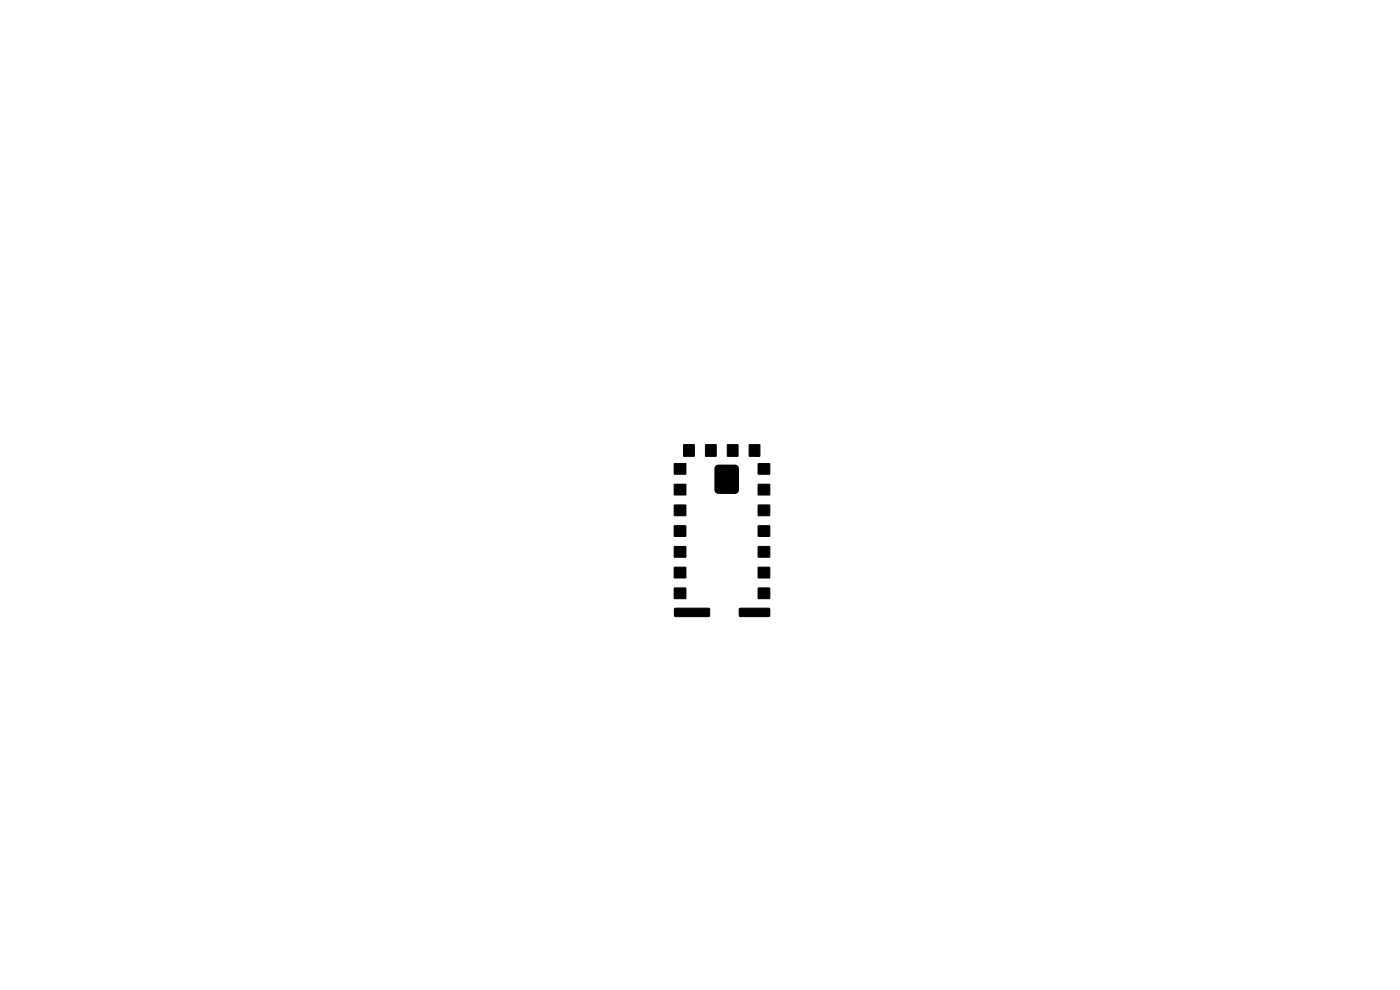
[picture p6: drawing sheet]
<svg xmlns="http://www.w3.org/2000/svg" width="297mm" height="210mm" viewBox="0 0 297 210" stroke-linecap="round" stroke-linejoin="round" font-family="sans-serif">
<g fill="#000" stroke="#000" stroke-width=".21">
<path d="M143 98.3h2.5v2.3h-2.5zM145 94.3h2.3v2.5h-2.3zM149.7 94.3h2.2v2.5h-2.2zM151.8 98.9l.6-.2h3.5l.6 .2 .2 .5v4.5l-.3 .6-.5 .2h-3.5l-.6-.3-.1-.5v-4.5zM154.3 94.3h2.2v2.5h-2.2zM158.9 94.3h2.3v2.5h-2.3zM160.8 98.3h2.5v2.3h-2.5zM143 102.7h2.5v2.3h-2.5zM143 107.1h2.5v2.3h-2.5zM143 111.5h2.5v2.3h-2.5zM143 115.9h2.5v2.3h-2.5zM160.8 115.9h2.5v2.3h-2.5z"/>
<path d="M160.8 111.5h2.5v2.3h-2.5zM160.8 107.1h2.5v2.3h-2.5zM160.8 102.7h2.5v2.3h-2.5zM143 120.3h2.5v2.3h-2.5zM143 124.7h2.5v2.3h-2.5zM143.1 129.1l7.3-.1 .2 .3-.1 1.3-.2 .2h-7.1l-.1-.3zM156.9 129.1l6.2-.1 .2 .3v1.3l-.3 .2h-6l-.2-.3zM160.8 124.7h2.5v2.3h-2.5zM160.8 120.3h2.5v2.3h-2.5z"/>
</g>
</svg>
